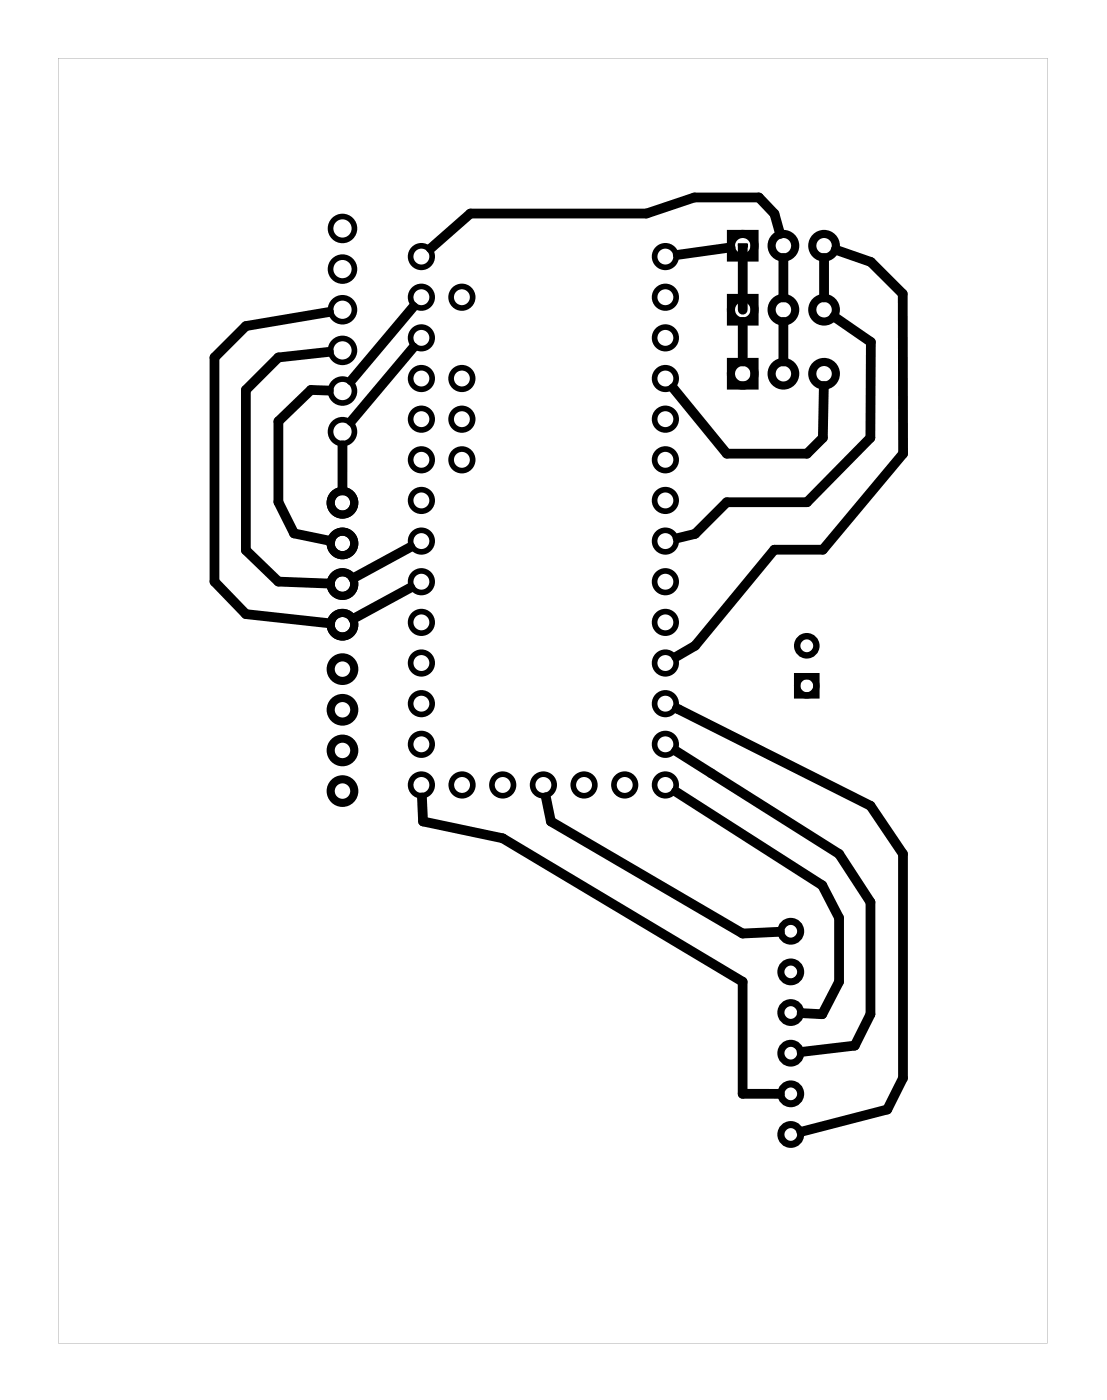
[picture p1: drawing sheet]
<svg xmlns="http://www.w3.org/2000/svg" width="69mm" height="87mm" viewBox="0 0 69 87" stroke-linecap="round" stroke-linejoin="round" font-family="sans-serif">
<path d="M3.6 3.6v80.3h61.8v-80.3zM3.6 3.6h61.8v80.3h-61.8z" fill="#000"/>
<g fill="none" stroke="#000" stroke-width=".4">
<path d="M49.8 42.3h1.2v1.2h-1.2z"/>
<circle cx="50.4" cy="40.4" r=".6"/>
<circle cx="50.4" cy="42.9" r=".6"/>
</g>
<g fill="none" stroke="#000" stroke-width=".35">
<circle cx="21.4" cy="16.8" r=".75"/>
<circle cx="21.4" cy="19.4" r=".75"/>
<circle cx="21.4" cy="14.3" r=".75"/>
<circle cx="26.3" cy="18.6" r=".67"/>
<circle cx="26.3" cy="16" r=".67"/>
<circle cx="28.9" cy="18.6" r=".67"/>
<circle cx="41.6" cy="18.6" r=".67"/>
<circle cx="41.6" cy="16" r=".67"/>
<circle cx="21.4" cy="27" r=".75"/>
<circle cx="21.4" cy="24.4" r=".75"/>
<circle cx="21.4" cy="21.9" r=".75"/>
<circle cx="26.3" cy="31.3" r=".67"/>
<circle cx="26.3" cy="28.7" r=".67"/>
<circle cx="26.3" cy="26.2" r=".67"/>
<circle cx="26.3" cy="21.1" r=".67"/>
<circle cx="26.3" cy="23.7" r=".67"/>
<circle cx="26.3" cy="33.8" r=".67"/>
<circle cx="26.3" cy="36.4" r=".67"/>
<circle cx="26.3" cy="38.9" r=".67"/>
<circle cx="28.9" cy="26.2" r=".67"/>
<circle cx="28.9" cy="28.7" r=".67"/>
<circle cx="28.9" cy="23.7" r=".67"/>
<circle cx="41.6" cy="31.3" r=".67"/>
<circle cx="41.6" cy="28.7" r=".67"/>
<circle cx="41.6" cy="26.2" r=".67"/>
<circle cx="41.6" cy="21.1" r=".67"/>
<circle cx="41.6" cy="23.7" r=".67"/>
<circle cx="41.6" cy="33.8" r=".67"/>
<circle cx="41.6" cy="36.4" r=".67"/>
<circle cx="41.6" cy="38.9" r=".67"/>
<circle cx="26.3" cy="49.1" r=".67"/>
<circle cx="26.3" cy="41.4" r=".67"/>
<circle cx="26.3" cy="46.5" r=".67"/>
<circle cx="26.3" cy="44" r=".67"/>
<circle cx="28.9" cy="49.1" r=".67"/>
<circle cx="31.4" cy="49.1" r=".67"/>
<circle cx="33.9" cy="49.1" r=".67"/>
<circle cx="36.5" cy="49.1" r=".67"/>
<circle cx="39" cy="49.1" r=".67"/>
<circle cx="41.6" cy="49.1" r=".67"/>
<circle cx="41.6" cy="44" r=".67"/>
<circle cx="41.6" cy="46.5" r=".67"/>
<circle cx="41.6" cy="41.4" r=".67"/>
</g>
<g fill="none" stroke="#000" stroke-width=".44">
<circle cx="49.4" cy="58.2" r=".62"/>
<circle cx="49.4" cy="65.8" r=".62"/>
<circle cx="49.4" cy="70.9" r=".62"/>
<circle cx="49.4" cy="68.4" r=".62"/>
<circle cx="49.4" cy="63.3" r=".62"/>
<circle cx="49.4" cy="60.7" r=".62"/>
</g>
<g fill="none" stroke="#000" stroke-width=".51">
<path d="M45.7 14.6h1.4v1.5h-1.4zM45.7 18.6h1.4v1.5h-1.4zM45.7 22.6h1.4v1.5h-1.4z"/>
<circle cx="46.4" cy="19.4" r=".74"/>
<circle cx="46.4" cy="15.4" r=".74"/>
<circle cx="48.9" cy="15.4" r=".74"/>
<circle cx="48.9" cy="19.4" r=".74"/>
<circle cx="51.5" cy="19.4" r=".74"/>
<circle cx="51.5" cy="15.4" r=".74"/>
<circle cx="21.4" cy="36.5" r=".74"/>
<circle cx="21.4" cy="39" r=".74"/>
<circle cx="21.4" cy="31.4" r=".74"/>
<circle cx="21.4" cy="34" r=".74"/>
<circle cx="46.4" cy="23.4" r=".74"/>
<circle cx="48.9" cy="23.4" r=".74"/>
<circle cx="51.5" cy="23.4" r=".74"/>
<circle cx="21.4" cy="46.9" r=".74"/>
<circle cx="21.4" cy="49.4" r=".74"/>
<circle cx="21.4" cy="41.8" r=".74"/>
<circle cx="21.4" cy="44.4" r=".74"/>
</g>
<g fill="none" stroke="#000" stroke-width=".61">
<path d="M20.6 19.5l-5.2 .9-2 1.9v14l2 2.1 5.2 .6M25.8 19.2l-3.9 4.6M45.6 15.5l-3.3 .4M46.4 15.4v-.2v4.2M48.7 14.6l-.3-1.2-1-1.1h-4l-3 1h-11l-2.5 2.2M48.9 16.1v2.5M51.5 16.1v2.5M52.1 19.8l2.3 1.6v6l-4 4h-5l-2 2-1.1 .2M52.2 15.6l2.2 .8 2 2v10l-5 6h-3l-5 6-1.2 .6M20.5 24.4h-1.1l-2 1.9v5.1l1 1.9 2.2 .5M20.5 22l-3.1 .3-2 2.1v10l2 1.9 3.2 .2M21.4 27.8v2.9"/>
<path d="M25.6 34.2l-3.5 1.9M25.6 36.7l-3.5 2M25.8 21.7l-3.9 4.6M46.4 20.1v2.5M48.9 20.1v2.5M51.5 24.1l-.1 3.3-1 1h-5l-3.3-4.1M26.4 49.8v1.5l5 1.1 15 9v7h2.3M34.1 49.8l.3 1.5 12 7 2.3-.1M42.2 49.5l9.2 5.8 1 2.1v4l-1 2-1.3-.1M42.2 46.9l10.2 6.5 2 3v7l-1 1.9-3.3 .4M42.3 44.3l12.1 6.1 2 3v14l-1 1.9-5.4 1.4"/>
</g>
</svg>
